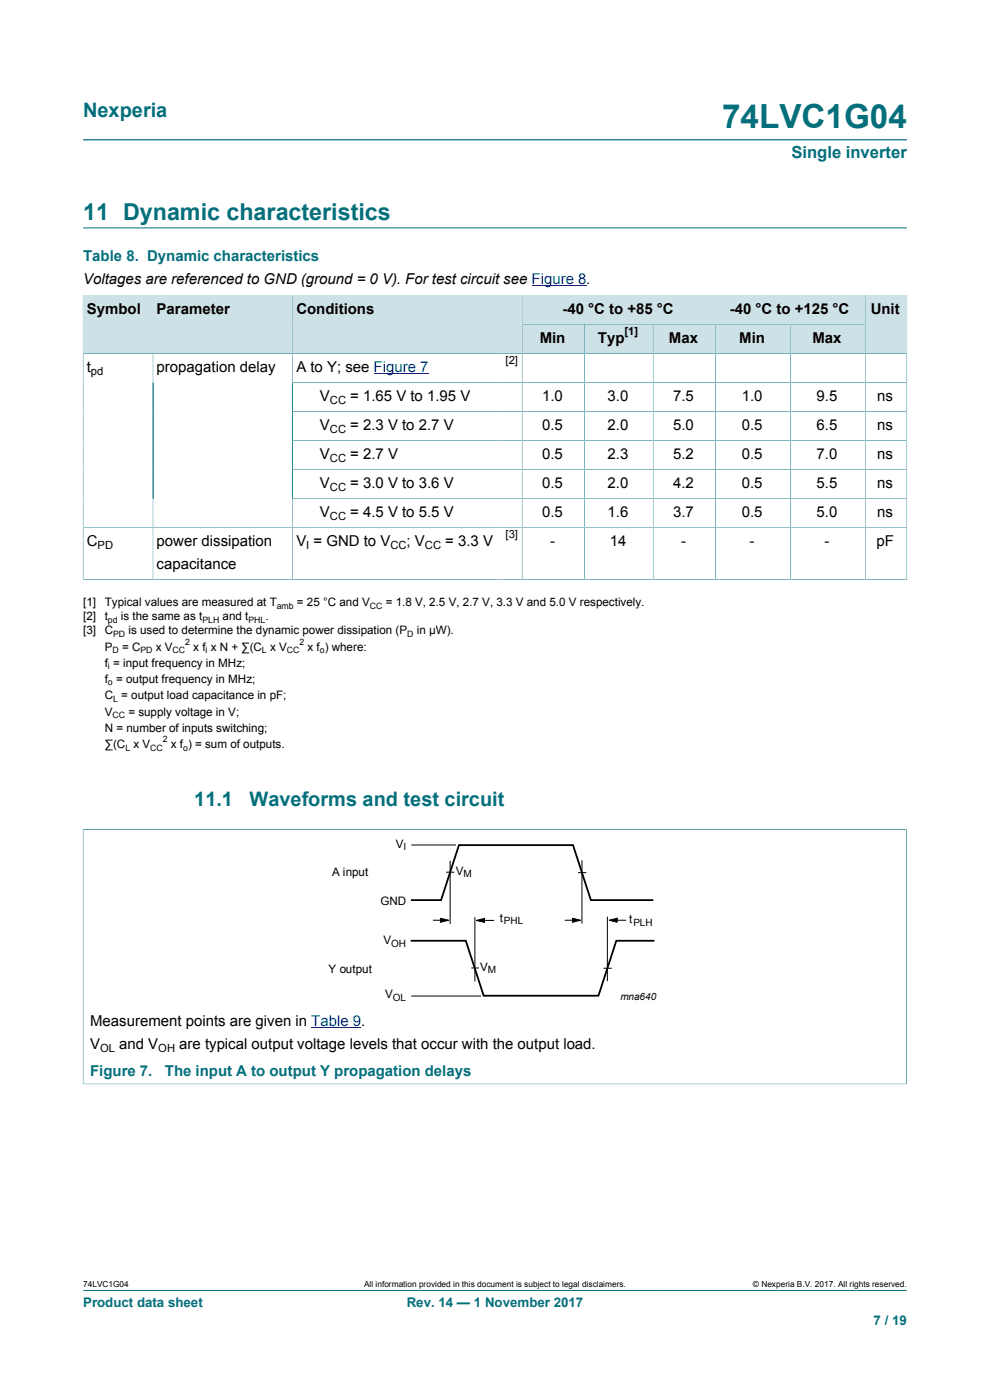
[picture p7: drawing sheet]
<svg xmlns="http://www.w3.org/2000/svg" width="210mm" height="297mm" viewBox="0 0 210 297" stroke-linecap="round" stroke-linejoin="round" font-family="sans-serif">
<defs><g id="words">
<text font-size="7.1" fill="#036f7b" x="153.2" y="27.2">74LVC1G04</text>
<text font-size="4.9" fill="#036f7b" x="17.6" y="46.6">11 Dynamic characteristics</text>
<g font-size="4.2" fill="#036f7b">
<text x="17.6" y="24.8">Nexperia</text>
<text x="41.2" y="171">11.1</text>
<text x="52.9" y="171">Waveforms and test circuit</text>
</g>
<text font-size="3.5" fill="#036f7b" x="167.9" y="33.5">Single inverter</text>
<g font-size="3.2" fill="#036f7b">
<text x="17.6" y="55.4">Table 8. Dynamic characteristics</text>
<text x="19.1" y="228.2">Figure 7.  The input A to output Y propagation delays</text>
</g>
<g font-size="3.2">
<text x="17.6" y="60.3">Voltages are referenced to GND (ground = 0 V). For test circuit see Figure 8.</text>
<text x="18.4" y="66.6">Symbol</text>
<text x="33.2" y="66.6">Parameter</text>
<text x="62.9" y="66.6">Conditions</text>
<text x="119.3" y="66.6">-40 °C to +85 °C</text>
<text x="154.8" y="66.6">-40 °C to +125 °C</text>
<text x="184.7" y="66.6">Unit</text>
<text x="114.5" y="72.7">Min</text>
<text x="126.8" y="72.7">Typ</text>
<text x="141.9" y="72.7">Max</text>
<text x="156.8" y="72.7">Min</text>
<text x="172.3" y="72.7">Max</text>
<text x="18.4" y="78.9">t</text>
<text x="33.2" y="78.9">propagation delay</text>
<text x="62.9" y="78.9">A to Y; see Figure 7</text>
<text x="67.9" y="85.1">V</text>
<text x="74.3" y="85.1">= 1.65 V to 1.95 V</text>
<text x="115" y="85.1">1.0</text>
<text x="128.9" y="85.1">3.0</text>
<text x="142.8" y="85.1">7.5</text>
<text x="157.3" y="85.1">1.0</text>
<text x="173.2" y="85.1">9.5</text>
<text x="186.1" y="85.1">ns</text>
<text x="67.9" y="91.2">V</text>
<text x="74.3" y="91.2">= 2.3 V to 2.7 V</text>
<text x="115" y="91.2">0.5</text>
<text x="128.9" y="91.2">2.0</text>
<text x="142.8" y="91.2">5.0</text>
<text x="157.3" y="91.2">0.5</text>
<text x="173.2" y="91.2">6.5</text>
<text x="186.1" y="91.2">ns</text>
<text x="67.9" y="97.4">V</text>
<text x="74.3" y="97.4">= 2.7 V</text>
<text x="115" y="97.4">0.5</text>
<text x="128.9" y="97.4">2.3</text>
<text x="142.8" y="97.4">5.2</text>
<text x="157.3" y="97.4">0.5</text>
<text x="173.2" y="97.4">7.0</text>
<text x="186.1" y="97.4">ns</text>
<text x="67.9" y="103.5">V</text>
<text x="74.3" y="103.5">= 3.0 V to 3.6 V</text>
<text x="115" y="103.5">0.5</text>
<text x="128.9" y="103.5">2.0</text>
<text x="142.8" y="103.5">4.2</text>
<text x="157.3" y="103.5">0.5</text>
<text x="173.2" y="103.5">5.5</text>
<text x="186.1" y="103.5">ns</text>
<text x="67.9" y="109.7">V</text>
<text x="74.3" y="109.7">= 4.5 V to 5.5 V</text>
<text x="115" y="109.7">0.5</text>
<text x="128.9" y="109.7">1.6</text>
<text x="142.8" y="109.7">3.7</text>
<text x="157.3" y="109.7">0.5</text>
<text x="173.2" y="109.7">5.0</text>
<text x="186.1" y="109.7">ns</text>
<text x="18.4" y="115.9">C</text>
<text x="33.2" y="115.9">power dissipation</text>
<text x="62.9" y="115.9">V = GND to V</text>
<text x="86.3" y="115.9">; V</text>
<text x="94.4" y="115.9">= 3.3 V</text>
<text x="116.7" y="115.9">-</text>
<text x="129.3" y="115.9">14</text>
<text x="144.5" y="115.9">-</text>
<text x="159" y="115.9">-</text>
<text x="174.9" y="115.9">-</text>
<text x="185.9" y="115.9">pF</text>
<text x="33.2" y="120.7">capacitance</text>
<text x="19.1" y="217.7">Measurement points are given in Table 9.</text>
<text x="19.1" y="222.6">V</text>
<text x="25.3" y="222.6">and V</text>
<text x="38" y="222.6">are typical output voltage levels that occur with the output load.</text>
</g>
<g font-size="2.8" fill="#036f7b">
<text x="17.6" y="277.3">Product data sheet</text>
<text x="86.3" y="277.3">Rev. 14 — 1 November 2017</text>
<text x="185.3" y="281">7 / 19</text>
</g>
<g font-size="2.5">
<text x="17.6" y="128.6">[1]</text>
<text x="17.6" y="131.6">[2]</text>
<text x="22.2" y="128.6">Typical values are measured at T</text>
<text x="22.2" y="131.6">t</text>
<text x="25.7" y="131.6">is the same as t</text>
<text x="47.2" y="131.6">and t</text>
<text x="56.3" y="131.6">.</text>
<text x="63" y="128.6">= 25 °C and V</text>
<text x="81.8" y="128.6">= 1.8 V, 2.5 V, 2.7 V, 3.3 V and 5.0 V respectively.</text>
<text x="17.6" y="134.6">[3]</text>
<text x="22.2" y="134.6">C</text>
<text x="27.3" y="134.6">is used to determine the dynamic power dissipation (P</text>
<text x="88.4" y="134.6">in μW).</text>
<text x="22.2" y="138">P</text>
<text x="22.2" y="141.5">f = input frequency in MHz;</text>
<text x="25.9" y="138">= C</text>
<text x="33.1" y="138">x V</text>
<text x="41" y="138">x f x N + ∑(C x V</text>
<text x="65.2" y="138">x f ) where:</text>
<text x="22.2" y="144.9">f = output frequency in MHz;</text>
<text x="22.2" y="148.4">C = output load capacitance in pF;</text>
<text x="22.2" y="151.8">V</text>
<text x="22.2" y="155.3">N = number of inputs switching;</text>
<text x="27.2" y="151.8">= supply voltage in V;</text>
<text x="22.2" y="158.8">∑(C x V</text>
<text x="36.3" y="158.8">x f ) = sum of outputs.</text>
<text x="83.9" y="179.9">V</text>
<text x="70.5" y="185.8">A input</text>
<text x="96.7" y="185.6">V</text>
<text x="80.7" y="191.9">GND</text>
<text x="106" y="195.7">t</text>
<text x="133.5" y="195.9">t</text>
<text x="81.3" y="200.3">V</text>
<text x="69.7" y="206.3">Y output</text>
<text x="101.8" y="206.1">V</text>
<text x="81.7" y="211.8">V</text>
</g>
<g font-size="2.4">
<text x="132.5" y="71.1">[1]</text>
<text x="107.2" y="77.3">[2]</text>
<text x="19.3" y="79.5">pd</text>
<text x="70" y="85.7">CC</text>
<text x="70" y="91.8">CC</text>
<text x="70" y="98">CC</text>
<text x="70" y="104.2">CC</text>
<text x="70" y="110.3">CC</text>
<text x="20.7" y="116.5">PD</text>
<text x="65" y="116.5">I</text>
<text x="82.8" y="116.5">CC</text>
<text x="90.1" y="116.5">CC</text>
<text x="107.2" y="114.2">[3]</text>
<text x="21.2" y="223.2">OL</text>
<text x="33.6" y="223.2">OH</text>
</g>
<g font-size="2.1">
<text x="85.6" y="180.4">I</text>
<text x="98.3" y="186.1">M</text>
<text x="106.9" y="196.1">PHL</text>
<text x="134.3" y="196.4">PLH</text>
<text x="83" y="200.8">OH</text>
<text x="103.5" y="206.5">M</text>
<text x="83.3" y="212.3">OL</text>
<text x="131.6" y="212.2">mna640</text>
</g>
<g font-size="1.9">
<text x="58.7" y="129.1">amb</text>
<text x="78.5" y="129.1">CC</text>
<text x="22.9" y="132.1">pd</text>
<text x="24" y="135">PD</text>
<text x="39.3" y="136.7">2</text>
<text x="42.9" y="132.1">PLH</text>
<text x="52.7" y="132.1">PHL</text>
<text x="63.5" y="136.7">2</text>
<text x="86.4" y="135">D</text>
<text x="22.9" y="141.9">i</text>
<text x="23.9" y="138.5">D</text>
<text x="29.8" y="138.5">PD</text>
<text x="36.6" y="138.5">CC</text>
<text x="43.6" y="138.5">i</text>
<text x="55.6" y="138.5">L</text>
<text x="60.9" y="138.5">CC</text>
<text x="67.8" y="138.5">o</text>
<text x="22.9" y="145.4">o</text>
<text x="24" y="148.9">L</text>
<text x="23.9" y="152.3">CC</text>
<text x="26.6" y="159.2">L</text>
<text x="31.9" y="159.2">CC</text>
<text x="34.5" y="157.5">2</text>
<text x="38.9" y="159.2">o</text>
</g>
<g font-size="1.8">
<text x="17.6" y="273.1">74LVC1G04</text>
<text x="77.2" y="273.1">All information provided in this document is subject to legal disclaimers.</text>
<text x="159.7" y="273.1">© Nexperia B.V. 2017. All rights reserved.</text>
</g>
</g></defs>
<path d="M17.6 29.7h174.8M17.6 48.3h174.8M110.8 62.7h41v6.1h-41zM17.6 273.8h174.8" fill="none" stroke="#036f7b" stroke-width=".21"/>
<path d="M112.8 60.7h11.6" fill="none" stroke="#00f" stroke-width=".21"/>
<path d="M110.8 62.7h40.9v6.1h-40.9z" fill="#cde2e7"/>
<path d="M151.8 62.7h31.7v6.1h-31.7z" fill="none" stroke="#036f7b" stroke-width=".21"/>
<path d="M151.9 62.7h31.6v6.1h-31.6z" fill="#cde2e7"/>
<path d="M17.6 62.6v12.4h14.9v-12.3h-14.9" fill="none" stroke="#036f7b" stroke-width=".21"/>
<path d="M17.7 62.7h14.7v12.2h-14.7z" fill="#cde2e7"/>
<path d="M32.5 62.7h29.6v12.3h-29.6z" fill="none" stroke="#036f7b" stroke-width=".21"/>
<path d="M32.5 62.7h29.5v12.2h-29.5z" fill="#cde2e7"/>
<path d="M62.1 62.7h48.7v12.3h-48.7z" fill="none" stroke="#036f7b" stroke-width=".21"/>
<g fill="#cde2e7">
<path d="M62.2 62.7h48.5v12.2h-48.5z"/>
<path d="M110.8 68.9h13.1v6h-13.1z"/>
</g>
<path d="M110.8 68.8h13.2v6.2h-13.2z" fill="none" stroke="#036f7b" stroke-width=".21"/>
<path d="M124.1 68.9h14.4v6h-14.4z" fill="#cde2e7"/>
<path d="M124 68.8h14.6v6.2h-14.6z" fill="none" stroke="#036f7b" stroke-width=".21"/>
<path d="M138.6 68.9h13.1v6h-13.1z" fill="#cde2e7"/>
<path d="M138.6 68.8h13.2v6.2h-13.2z" fill="none" stroke="#036f7b" stroke-width=".21"/>
<path d="M151.9 68.9h15.7v6h-15.7z" fill="#cde2e7"/>
<path d="M151.8 68.8h15.9v6.2h-15.9z" fill="none" stroke="#036f7b" stroke-width=".21"/>
<path d="M167.7 68.9h15.8v6h-15.8z" fill="#cde2e7"/>
<path d="M192.4 62.6v12.4h-24.7v-6.2h15.8M192.4 62.7h-8.9v12.3" fill="none" stroke="#036f7b" stroke-width=".21"/>
<path d="M183.6 62.7h8.7v12.2h-8.7z" fill="#cde2e7"/>
<g fill="none" stroke="#036f7b" stroke-width=".21">
<path d="M32.5 75v48M62.1 75v48M110.8 75v48M124 75v48M138.6 75v48M151.8 75v48M167.7 75v48M183.5 75v48M62.1 81.2h130.3M62.1 87.3h130.3M62.1 93.5h130.3M62.1 99.6h130.3"/>
<path d="M62.1 105.8h130.3M192.4 112h-174.8M17.6 123h174.8M17.6 123.1v-48.1h174.8v48.1M17.6 176h174.7M17.6 175.9v54.1M192.3 175.9v54.1M17.6 229.9h174.7"/>
</g>
<path d="M79.3 79.2h11.6M66 218.1h10.6" fill="none" stroke="#00f" stroke-width=".21"/>
<path d="M87.1 199.6h11.7l3.8 11.6h24.3l3.8-11.6h8.1M87.2 191h6.4l3.8-11.7h24.1l3.8 11.7h13.3" fill="none" stroke="#000" stroke-width=".38"/>
<g fill="none" stroke="#000" stroke-width=".21">
<path d="M87.2 179.3h9.5M91.8 195.2h2.5M93.4 194.8l1.8 .4-1.8 .5zM94.6 185h1.8M95.5 182.6v13.4M100.7 194.6v13.6M101 195.3l1.8-.5v.9zM101.7 195.3h3.1M119.8 195.2h2.7M121.4 194.8l1.8 .4-1.8 .5zM122.6 185.1h1.8M123.4 182.5v13.4"/>
<path d="M128.8 194.5v13.7M129.2 195.2l1.7-.4v.9zM129.9 195.2h2.9M87.2 211.3h14.8M100 205.3h1.6M128 205.4h1.8"/>
</g>
<path d="M93.4 194.8l1.8 .4-1.8 .5zM101 195.3l1.8-.5v.9zM121.4 194.8l1.8 .4-1.8 .5zM129.2 195.2l1.7-.4v.9z" fill="#000"/>
<use href="#words"/>
</svg>
